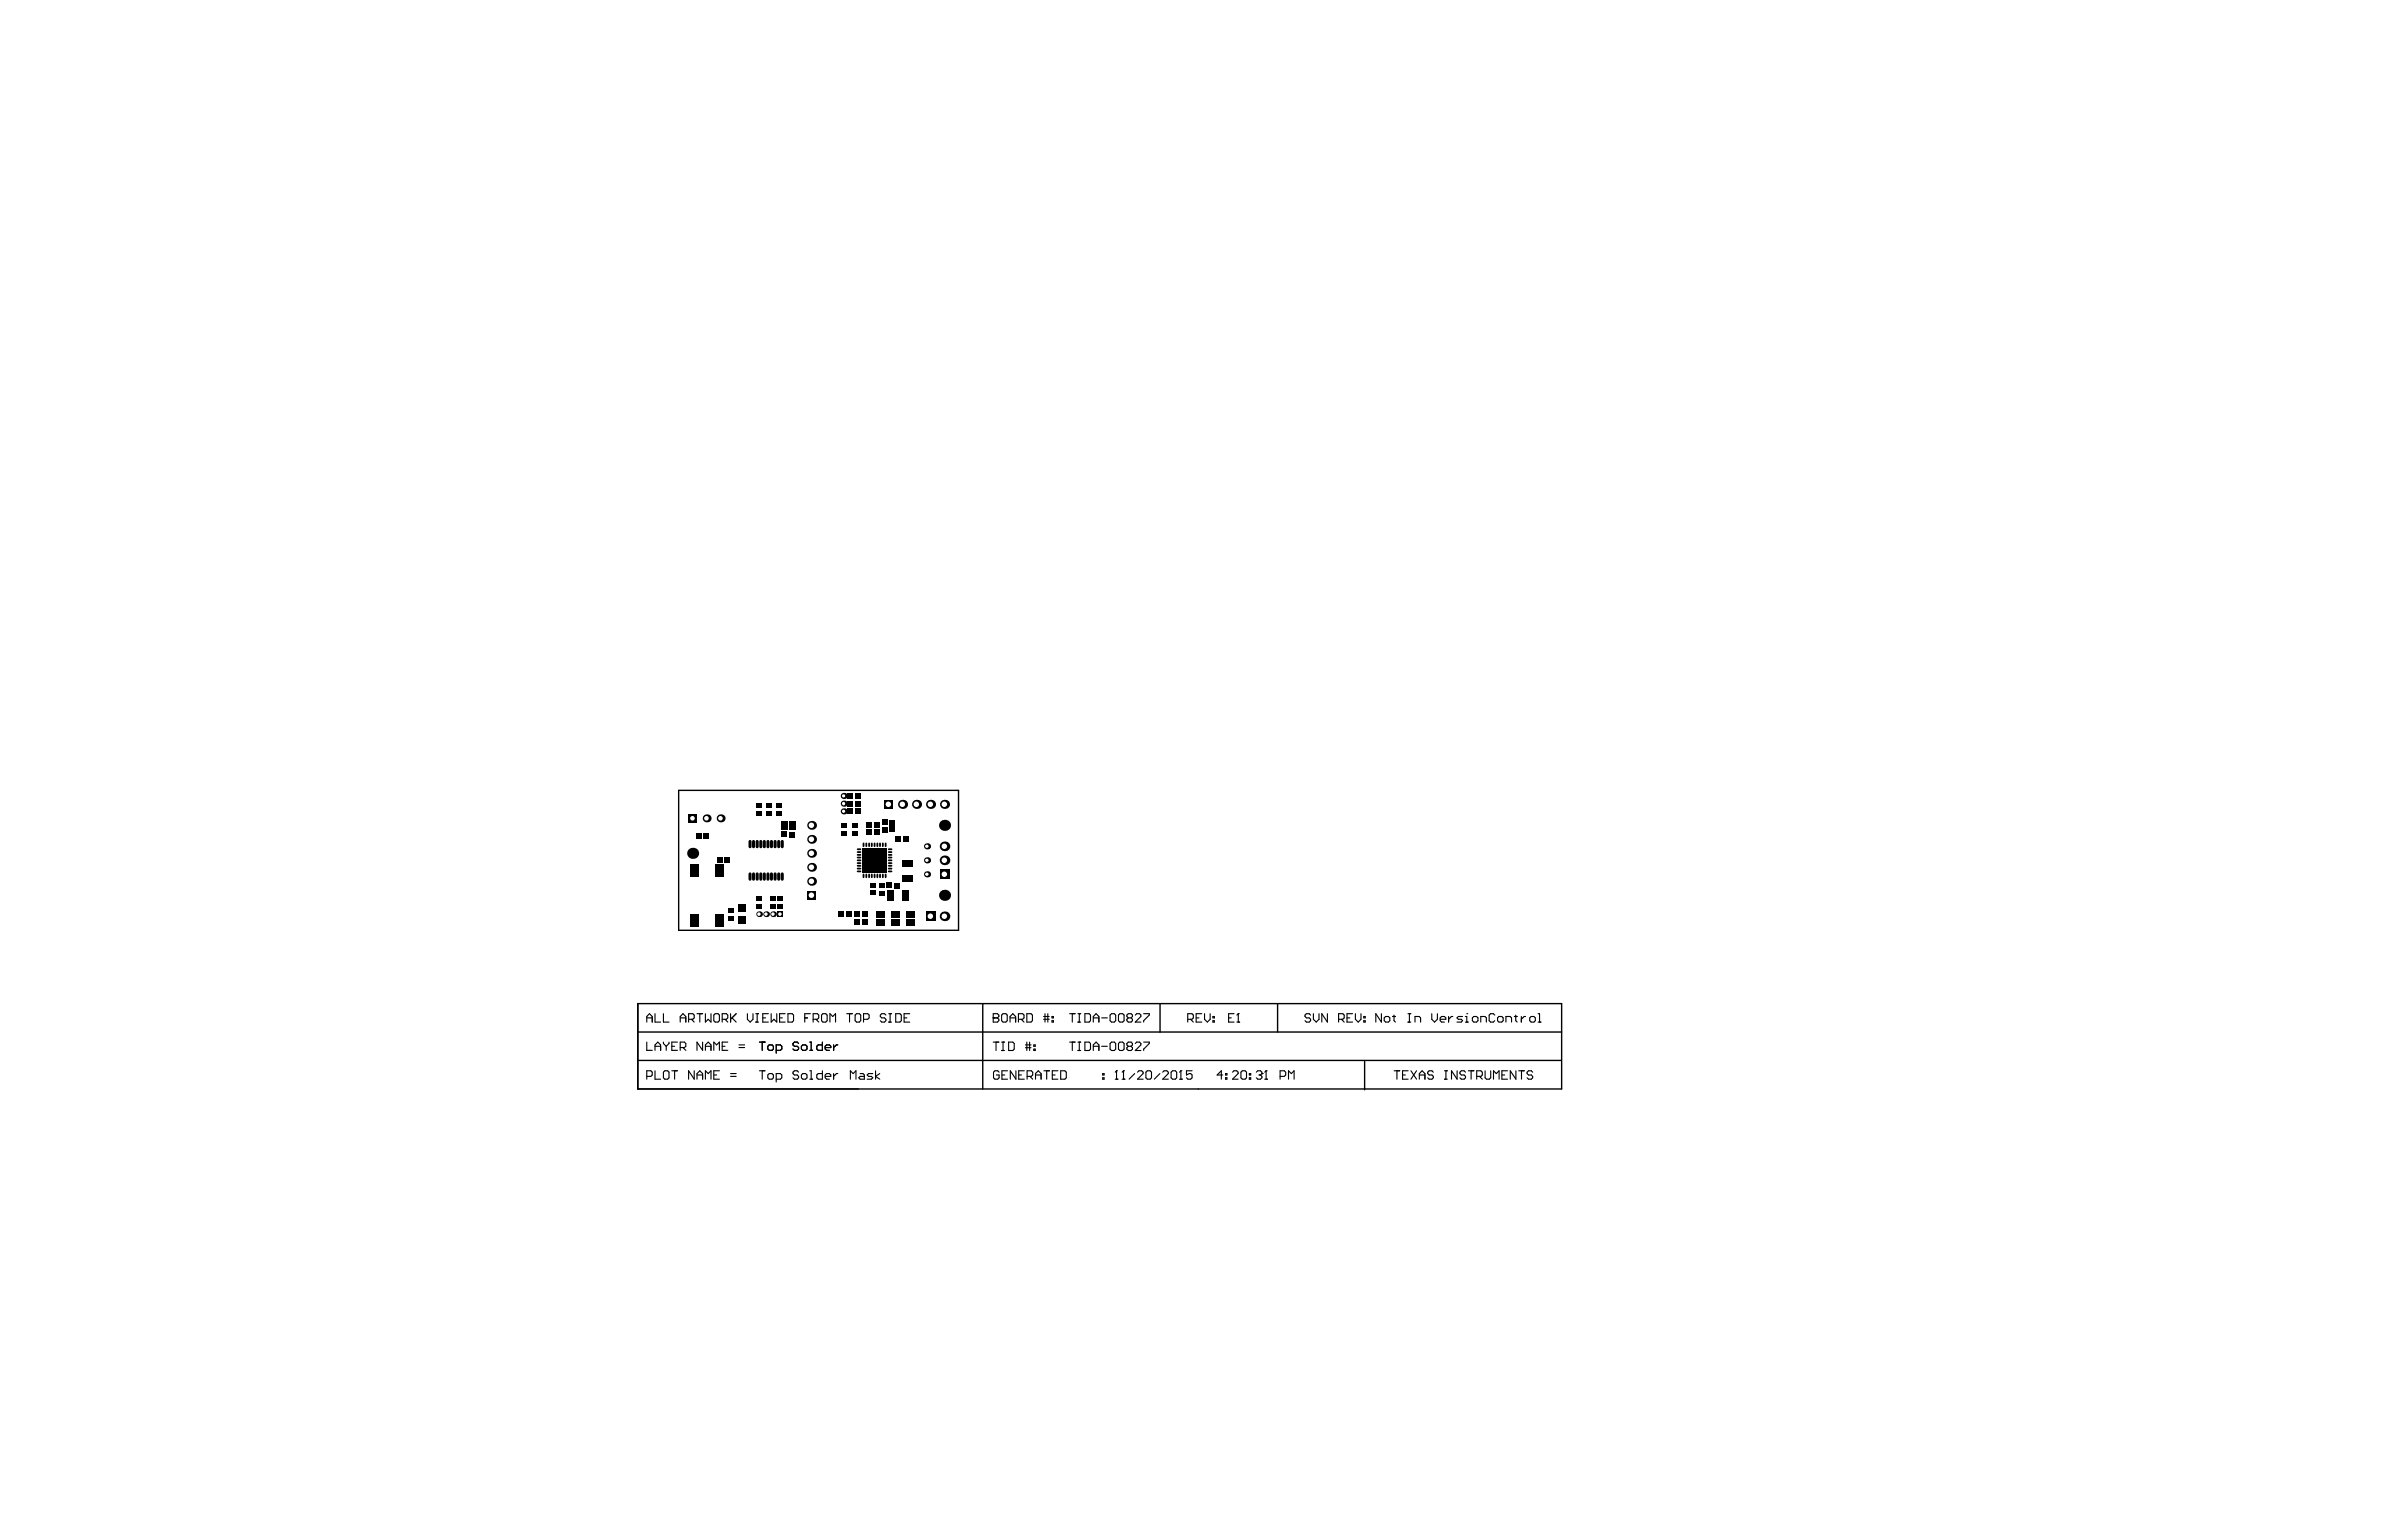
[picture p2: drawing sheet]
<svg xmlns="http://www.w3.org/2000/svg" width="432mm" height="279mm" viewBox="0 0 432 279" stroke-linecap="round" stroke-linejoin="round" font-family="sans-serif">
<path d="M123 143.3h50.8v25.4h-50.8zM115.6 182h167.5v15.5h-167.5zM115.6 192.3h167.4M115.6 187.1h167.5M178.1 182v15.5M210.3 182v5.1M231.6 182v5.1M247.4 192.5v5.1" fill="none" stroke="#000" stroke-width=".25"/>
<g fill="none" stroke="#000" stroke-width=".2">
<path d="M117.2 184.6h1M117.2 185.3v-1l.5-.5 .5 .5v1M117.2 189v1.4h1M117.2 195.2h.8l.2-.3v-.5l-.2-.2h-.8v1.5M118.7 183.8v1.5h1.1M118.7 190.4v-.9l.5-.5 .6 .5v.9M118.7 194.2v1.5h1.1M118.7 189.7h1.1M120.3 183.8v1.5h1M120.3 189v.2l.5 .5M120.5 194.2h.5l.3 .2v1l-.3 .3h-.5l-.2-.3v-1zM120.8 189.7v.7"/>
<path d="M121.3 189v.2l-.5 .5M121.8 194.2h1M121.8 189.7h.5M122.3 194.2v1.5M122.8 189h-1v1.4h1M123.3 184.6h1M123.3 189.9h.8l.2-.2v-.5l-.2-.2h-.8v1.4M123.3 185.3v-1l.5-.5 .5 .5v1M123.8 189.9l.5 .5M124.8 184.8h.8l.2-.2v-.5l-.2-.3h-.8v1.5M125.3 184.8l.5 .5M125.8 194.2v1.5l-1-1.5v1.5"/>
<path d="M126.4 183.8h1M126.4 195.7v-1l.5-.5 .5 .5v1M126.4 194.9h1M126.9 183.8v1.5M127.4 189v1.4l-1-1.4v1.4M127.9 183.8v1.5l.5-.5 .5 .5v-1.5M127.9 190.4v-.9l.5-.5 .5 .5v.9M127.9 195.7v-1.5l.5 .5 .5-.5v1.5M127.9 189.7h1M129.4 194.9h.5M129.4 190.4v-1.4l.5 .5 .5-.5v1.4M129.6 183.8h.6l.2 .3v1l-.2 .2h-.6l-.2-.2v-1z"/>
<path d="M130.4 194.2h-1v1.5h1M130.9 184.8h.8l.2-.2v-.5l-.2-.3h-.8v1.5M130.9 189.7h.5M131.4 184.8l.5 .5M131.9 189h-1v1.4h1M132.4 195.2h1.1M132.4 194.7h1.1M132.4 183.8v1.5M132.7 184.6l.8 .7M133.5 183.8l-1.1 1M134 189.9h1M134 189.5h1"/>
<path d="M135.5 183.8v1l.5 .5 .5-.5v-1M137 185.3h.5M137 183.8h.5M137.3 183.8v1.5M137.7 194.2h1M137.7 189h1M138.2 189v1.4M138.2 194.2v1.5M138.3 184.6h.5M139.3 183.8h-1v1.5h1M139.4 194.7h.5l.3 .2v.5l-.3 .3h-.5l-.2-.3v-.5zM139.4 189.5h.5l.3 .2v.5l-.3 .2h-.5l-.2-.2v-.5z"/>
<path d="M139.8 183.8v1.5l.5-.5 .5 .5v-1.5M140.7 195.7h.8l.2-.3v-.5l-.2-.2h-.8v1.5M140.7 190.4h.8l.2-.2v-.5l-.2-.2h-.8v1.5M141.3 184.6h.5M142.3 183.8h-1v1.5h1M142.8 183.8h.8l.3 .3v1l-.3 .2h-.8zM144.8 194.4l-.3-.2h-.5l-.2 .2v.3l.2 .2h.5l.3 .3v.2l-.3 .3h-.5l-.2-.3M144.8 189.2l-.3-.2h-.5l-.2 .2v.3l.2 .2h.5l.3 .2v.3l-.3 .2h-.5l-.2-.2M145.5 194.7h.5l.3 .2v.5l-.3 .3h-.5l-.2-.3v-.5zM145.5 189.5h.5l.3 .2v.5l-.3 .2h-.5l-.2-.2v-.5zM145.9 184.6h.5M146.8 194.2h.2v1.5"/>
<path d="M146.8 195.7h.5M146.8 190.4h.5M146.8 189h.2v1.4M146.9 183.8h-1v1.5M147.4 184.8h.8l.2-.2v-.5l-.2-.3h-.8v1.5M147.9 184.8l.5 .5M149.1 194.2v1.5h-.8l-.2-.3v-.5l.2-.2h.8M149.1 189v1.4h-.8l-.2-.2v-.5l.2-.2h.8M149.2 183.8h.5l.2 .3v1l-.2 .2h-.5l-.3-.2v-1zM149.6 195.2h1v-.3l-.3-.2h-.5l-.2 .2v.5l.2 .3h.5M149.6 189.9h1v-.2l-.3-.2h-.5l-.2 .2v.5l.2 .2h.5M150.4 185.3v-1.5l.6 .5 .5-.5v1.5"/>
<path d="M151.1 189.5v.9M151.1 194.7v1M151.9 194.7h-.3l-.5 .5M151.9 189.5h-.3l-.5 .4M153.5 183.8h1M154 183.8v1.5M154.2 195.7v-1.5l.5 .5 .5-.5v1.5M155.3 183.8h.5l.2 .3v1l-.2 .2h-.5l-.3-.2v-1zM155.9 194.7h.5l.3 .2v.8h-.8l-.2-.3 .2-.2h.8M156.5 184.8h.8l.3-.2v-.5l-.3-.3h-.8v1.5M158.2 194.7h-.8l-.2 .2 .2 .3h.6l.2 .2-.2 .3h-.8M158.7 194.2v1.5"/>
<path d="M159.5 194.7l-.8 .5 .8 .5M160.6 184.1l-.3-.3h-.5l-.2 .3v.2l.2 .3h.5l.3 .2v.3l-.3 .2h-.5l-.2-.2M161.1 185.3h.5M161.1 183.8h.5M161.4 183.8v1.5M162.4 183.8h.7l.3 .3v1l-.3 .2h-.7zM163.9 184.6h.5M164.9 183.8h-1v1.5h1M180.1 184.6h.1M180.1 183.8h.7l.3 .3v.2l-.3 .3 .3 .2v.3l-.3 .2h-.7zM180.1 184.6h.7M180.1 189h1"/>
<path d="M180.6 189v1.5M181.1 194.4l-.2-.2h-.5l-.3 .2v1l.3 .3h.5l.2-.3v-.5h-.5M181.6 189h.5M181.6 190.5h.5M181.6 194.9h.5M181.8 183.8h.5l.3 .3v1l-.3 .2h-.5l-.2-.2v-1zM181.8 189v1.5M182.6 194.2h-1v1.5h1M182.8 189h.8l.3 .2v1l-.3 .3h-.8zM183.1 184.6h1M183.1 185.3v-1l.5-.5 .5 .5v1M184.2 194.2v1.5l-1.1-1.5v1.5"/>
<path d="M184.6 184.8h.8l.2-.2v-.5l-.2-.3h-.8v1.5M184.7 194.9h.5M185.1 184.8l.5 .5M185.7 194.2h-1v1.5h1M185.9 189.5h1M185.9 190h1M186.1 183.8h.8l.3 .3v1l-.3 .2h-.8zM186.1 189v1.5M186.2 195.2h.8l.2-.3v-.5l-.2-.2h-.8v1.5M186.6 189v1.5M186.7 195.2l.5 .5M187.4 189.5h.3v.2h-.3z"/>
<path d="M187.4 190.2h.3v.3h-.3zM187.7 194.9h1M187.7 195.7v-1l.5-.5 .5 .5v1M189.2 184.3h1M189.2 184.8h1M189.2 194.2h1M189.4 183.8v1.5M189.7 194.2v1.5M189.9 183.8v1.5M190.7 185.1h.3v.2h-.3zM190.7 184.3h.3v.3h-.3zM190.8 194.9h.5"/>
<path d="M191.8 194.2h-1v1.5h1M192.3 194.2h.7l.3 .2v1l-.3 .3h-.7zM193.9 183.8h1M193.9 189h1M194.4 183.8v1.5M194.4 189v1.5M195.4 185.3h.5M195.4 183.8h.5M195.4 189h.5M195.4 190.5h.5M195.7 183.8v1.5M195.7 189v1.5"/>
<path d="M196.7 183.8h.7l.3 .3v1l-.3 .2h-.7zM196.7 189h.7l.3 .2v1l-.3 .3h-.7zM198.2 184.6h1M198.2 189.7h1M198.2 185.3v-1l.5-.5 .5 .5v1M198.2 190.5v-1l.5-.5 .5 .5v1M199.7 184.6h1M199.7 189.7h1M199.9 195.4h.2v.3h-.2zM199.9 194.7h.2v.2h-.2zM201.5 183.8h.5l.2 .3v1l-.2 .2h-.5l-.3-.2v-1zM201.5 189h.5l.2 .2v1l-.2 .3h-.5l-.3-.3v-1z"/>
<path d="M202.2 195.7h.5M202.4 194.2h.1M202.4 194.2v1.5M202.4 194.2l-.2 .2M203 183.8h.5l.3 .3v1l-.3 .2h-.5l-.2-.2v-1zM203 189h.5l.3 .2v1l-.3 .3h-.5l-.2-.3v-1zM203.4 195.7h.5M203.7 194.2h.1M203.7 194.2v1.5M203.7 194.2l-.3 .2M204.5 184.6l-.2 .2v.3l.2 .2h.5l.3-.2v-.3l-.3-.2M204.5 184.6l-.2-.3v-.2l.2-.3h.5l.3 .3v.2l-.3 .3"/>
<path d="M204.5 184.6h.5M204.5 189.7h.5M204.5 189.7l-.2-.2v-.3l.2-.2h.5l.3 .2v.3l-.3 .2M204.5 189.7l-.2 .3v.2l.2 .3h.5l.3-.3v-.2l-.3-.3M205.7 194.7l-1 1M205.8 184.1l.3-.3h.5l.2 .3v.2l-1 1h1M205.8 189.2l.3-.2h.5l.2 .2v.3l-1 1h1M206.2 194.4l.3-.2h.5l.2 .2v.3l-1 1h1M207.3 183.8h1v.3l-1 1v.2M207.3 189h1v.2l-1 1v.3M208 194.2h.5l.2 .2v1l-.2 .3h-.5l-.3-.3v-1zM210.3 194.7l-1.1 1"/>
<path d="M210.8 194.4l.2-.2h.5l.3 .2v.3l-1 1h1M212.5 194.2h.6l.2 .2v1l-.2 .3h-.6l-.2-.3v-1zM213.8 195.7h.5M214.1 194.2h.1M214.1 194.2v1.5M214.1 194.2l-.3 .2M215.3 184.8h.8l.2-.2v-.5l-.2-.3h-.8v1.5M215.8 184.8l.5 .5M216.1 194.2h-1v.7l.5-.2h.2l.3 .2v.5l-.3 .3h-.5l-.2-.3M216.8 184.6h.5M217.8 183.8h-1v1.5h1M218.4 183.8v1l.5 .5 .5-.5v-1"/>
<path d="M219.9 185.1h.2v.2h-.2zM219.9 184.3h.2v.3h-.2zM221.7 194.9h-1.1l.8-.7v1.5M222.2 195.4h.2v.3h-.2zM222.2 194.7h.2v.2h-.2zM222.7 184.6h.5M223.4 194.4l.3-.2h.5l.2 .2v.3l-1 1h1M223.7 183.8h-1v1.5h1M224.2 185.3h.5M224.5 183.8h.1M224.5 183.8v1.5M224.5 183.8l-.3 .3"/>
<path d="M225.2 194.2h.5l.3 .2v1l-.3 .3h-.5l-.3-.3v-1zM226.5 195.4h.2v.3h-.2zM226.5 194.7h.2v.2h-.2zM227.7 194.4l.3-.2h.5l.3 .2v.3M228.2 194.9h.3M228.5 194.9l.3 .3v.2l-.3 .3h-.5l-.3-.3M228.8 194.7h.1M228.8 194.7l-.3 .2M229.3 195.7h.5M229.5 194.2h.1M229.5 194.2v1.5M229.5 194.2l-.2 .2"/>
<path d="M232.1 195.2h.7l.3-.3v-.5l-.3-.2h-.7v1.5M233.6 195.7v-1.5l.5 .5 .5-.5v1.5M237.6 184.1l-.3-.3h-.5l-.2 .3v.2l.2 .3h.5l.3 .2v.3l-.3 .2h-.5l-.2-.2M238.1 183.8v1l.5 .5 .5-.5v-1M240.6 183.8v1.5l-1-1.5v1.5M242.7 184.8h.7l.3-.2v-.5l-.3-.3h-.7v1.5M243.2 184.8l.5 .5M244.2 184.6h.5M245.2 183.8h-1v1.5h1M245.7 183.8v1l.5 .5 .5-.5v-1M247.2 185.1h.3v.2h-.3zM247.2 184.3h.3v.3h-.3z"/>
<path d="M250.4 183.8v1.5l-1-1.5v1.5M251.2 184.3h.5l.2 .3v.5l-.2 .2h-.5l-.3-.2v-.5zM252.4 184.3h.6M252.7 184.1v1l.3 .2M252.7 194.2h1M253.2 194.2v1.5M254.2 194.9h.6M255.2 185.3h.5M255.2 183.8h.5M255.3 194.2h-1.1v1.5h1.1M255.5 183.8v1.5M255.8 194.2l1 1.5"/>
<path d="M256.5 185.3v-1h.8l.2 .3v.7M256.8 194.2l-1 1.5M257.3 194.9h1M257.3 195.7v-1l.5-.5 .5 .5v1M259.5 183.8v1l.6 .5 .5-.5v-1M259.8 194.4l-.2-.2h-.5l-.3 .2v.3l.3 .2h.5l.2 .3v.2l-.2 .3h-.5l-.3-.3M261.1 184.8h1v-.2l-.3-.3h-.5l-.2 .3v.5l.2 .2h.5M261.9 194.2h.5M261.9 195.7h.5M262.1 194.2v1.5M262.6 184.3v1M263.4 184.3h-.3l-.5 .5"/>
<path d="M264.1 194.2v1.5l-1-1.5v1.5M265.1 184.3h-.7l-.3 .3 .3 .2h.5l.2 .3-.2 .2h-.8M265.6 185.3h.5M265.6 184.3h.3v1M265.7 194.4l-.3-.2h-.5l-.3 .2v.3l.3 .2h.5l.3 .3v.2l-.3 .3h-.5l-.3-.3M265.9 183.8h.1M266.2 194.2h1M266.7 194.2v1.5M267.2 184.3h.5l.2 .3v.5l-.2 .2h-.5l-.3-.2v-.5zM267.7 195.2h.8l.2-.3v-.5l-.2-.2h-.8v1.5M268.2 195.2l.5 .5M268.4 185.3v-1h.8l.2 .3v.7"/>
<path d="M269.2 194.2v1.2l.3 .3h.5l.2-.3v-1.2M270.7 195.7v-1.5l.5 .5 .6-.5v1.5M271 184.1l-.3-.3h-.5l-.3 .3v1l.3 .2h.5l.3-.2M271.7 184.3h.5l.3 .3v.5l-.3 .2h-.5l-.2-.2v-.5zM272.3 194.9h.5M273 185.3v-1h.8l.2 .3v.7M273.3 194.2h-1v1.5h1M274.5 184.3h.5M274.8 184.1v1l.2 .2M274.8 194.2v1.5l-1-1.5v1.5M275.3 194.2h1M275.8 184.3v1"/>
<path d="M275.8 194.2v1.5M276.5 184.3h-.2l-.5 .5M277.6 184.3h.5l.2 .3v.5l-.2 .2h-.5l-.3-.2v-.5zM277.8 194.4l-.2-.2h-.5l-.3 .2v.3l.3 .2h.5l.2 .3v.2l-.2 .3h-.5l-.3-.3M278.8 185.3h.5M278.8 183.8h.3v1.5"/>
</g>
<g fill="#000">
<circle cx="156.5" cy="155.3" r=".29"/>
<circle cx="156.5" cy="156.7" r=".29"/>
<circle cx="157.8" cy="157.9" r=".29"/>
<circle cx="157.8" cy="155.3" r=".29"/>
<circle cx="157.8" cy="154" r=".29"/>
<circle cx="157.8" cy="156.7" r=".29"/>
<circle cx="159.2" cy="157.9" r=".29"/>
<circle cx="159.2" cy="155.3" r=".29"/>
<circle cx="159.2" cy="154" r=".29"/>
<circle cx="159.2" cy="156.7" r=".29"/>
<circle cx="160.5" cy="155.3" r=".29"/>
<circle cx="160.5" cy="156.7" r=".29"/>
<circle cx="138.9" cy="165.8" r=".52"/>
</g>
<circle cx="138.8" cy="165.7" r=".32" fill="#fff"/>
<path d="M140.9 165.2h1.1v1.1h-1.1z" fill-rule="evenodd" fill="#000"/>
<circle cx="141.4" cy="165.7" r=".32" fill="#fff"/>
<circle cx="147.1" cy="159.8" r=".8" fill="#000"/>
<circle cx="147.1" cy="159.8" r=".49" fill="#fff"/>
<circle cx="147.1" cy="149.6" r=".8" fill="#000"/>
<circle cx="147.1" cy="149.6" r=".49" fill="#fff"/>
<circle cx="153" cy="145.7" r=".56" fill="#000"/>
<circle cx="152.9" cy="145.7" r=".3" fill="#fff"/>
<circle cx="130.6" cy="148.4" r=".72" fill="#000"/>
<circle cx="130.6" cy="148.4" r=".42" fill="#fff"/>
<path d="M146.3 161.5h1.6v1.6h-1.6z" fill-rule="evenodd" fill="#000"/>
<circle cx="147.1" cy="162.3" r=".49" fill="#fff"/>
<circle cx="147.1" cy="154.7" r=".8" fill="#000"/>
<circle cx="147.1" cy="154.7" r=".49" fill="#fff"/>
<circle cx="147.1" cy="152.2" r=".8" fill="#000"/>
<circle cx="147.1" cy="152.2" r=".49" fill="#fff"/>
<circle cx="153" cy="144.3" r=".56" fill="#000"/>
<circle cx="152.9" cy="144.3" r=".29" fill="#fff"/>
<circle cx="153" cy="147.1" r=".56" fill="#000"/>
<circle cx="152.9" cy="147.1" r=".29" fill="#fff"/>
<circle cx="147.1" cy="157.3" r=".8" fill="#000"/>
<circle cx="147.1" cy="157.2" r=".49" fill="#fff"/>
<circle cx="137.6" cy="165.8" r=".52" fill="#000"/>
<circle cx="137.6" cy="165.7" r=".32" fill="#fff"/>
<circle cx="140.1" cy="165.8" r=".52" fill="#000"/>
<circle cx="140.1" cy="165.7" r=".32" fill="#fff"/>
<path d="M160.3 145h1.6v1.7h-1.6z" fill-rule="evenodd" fill="#000"/>
<circle cx="161" cy="145.8" r=".49" fill="#fff"/>
<circle cx="168.1" cy="156" r=".56" fill="#000"/>
<circle cx="168" cy="156" r=".31" fill="#fff"/>
<circle cx="168.1" cy="153.5" r=".56" fill="#000"/>
<circle cx="168" cy="153.4" r=".31" fill="#fff"/>
<circle cx="166.2" cy="145.8" r=".82" fill="#000"/>
<circle cx="166.1" cy="145.8" r=".49" fill="#fff"/>
<circle cx="168.7" cy="145.8" r=".82" fill="#000"/>
<circle cx="168.6" cy="145.8" r=".49" fill="#fff"/>
<circle cx="128.1" cy="148.4" r=".72" fill="#000"/>
<circle cx="128.1" cy="148.4" r=".42" fill="#fff"/>
<path d="M124.8 147.6h1.5v1.5h-1.5z" fill-rule="evenodd" fill="#000"/>
<circle cx="125.5" cy="148.4" r=".42" fill="#fff"/>
<circle cx="168.1" cy="158.5" r=".56" fill="#000"/>
<circle cx="168" cy="158.5" r=".31" fill="#fff"/>
<path d="M167.8 165.3h1.7v1.7h-1.7z" fill-rule="evenodd" fill="#000"/>
<circle cx="168.6" cy="166.1" r=".49" fill="#fff"/>
<circle cx="163.6" cy="145.8" r=".82" fill="#000"/>
<circle cx="163.6" cy="145.8" r=".49" fill="#fff"/>
<circle cx="171.2" cy="145.8" r=".82" fill="#000"/>
<circle cx="171.2" cy="145.8" r=".49" fill="#fff"/>
<circle cx="171.2" cy="156" r=".88" fill="#000"/>
<circle cx="171.2" cy="156" r=".49" fill="#fff"/>
<circle cx="171.2" cy="153.5" r=".88" fill="#000"/>
<circle cx="171.2" cy="153.4" r=".49" fill="#fff"/>
<path d="M170.4 157.7h1.7v1.7h-1.7z" fill-rule="evenodd" fill="#000"/>
<circle cx="171.2" cy="158.5" r=".49" fill="#fff"/>
<circle cx="171.2" cy="166.1" r=".88" fill="#000"/>
<circle cx="171.2" cy="166.1" r=".49" fill="#fff"/>
<g fill="#000">
<path d="M125.1 156.7h1.5v2.2h-1.5z" fill-rule="evenodd"/>
<path d="M126.2 151.1h.9v.9h-.9z" fill-rule="evenodd"/>
<path d="M127.6 151.1h.9v.9h-.9z" fill-rule="evenodd"/>
<path d="M129.6 156.7h1.5v2.2h-1.5z" fill-rule="evenodd"/>
<path d="M130 155.4h.9v.9h-.9z" fill-rule="evenodd"/>
<path d="M131.4 155.4h.9v.9h-.9z" fill-rule="evenodd"/>
<path d="M137.1 147.1h1v.9h-1z" fill-rule="evenodd"/>
<path d="M137.1 145.7h1v.9h-1z" fill-rule="evenodd"/>
<path d="M138.9 147.1h1v.9h-1z" fill-rule="evenodd"/>
<path d="M138.9 145.7h1v.9h-1z" fill-rule="evenodd"/>
<path d="M141.6 148.9h1.2v1.5h-1.2z" fill-rule="evenodd"/>
<path d="M140.7 147.1h.9v.9h-.9z" fill-rule="evenodd"/>
<path d="M140.7 145.7h.9v.9h-.9z" fill-rule="evenodd"/>
<path d="M141.6 150.8h1v1h-1z" fill-rule="evenodd"/>
<path d="M143.1 150.8h.9v1h-.9z" fill-rule="evenodd"/>
<path d="M143.1 148.9h1.2v1.5h-1.2z" fill-rule="evenodd"/>
<path d="M152.5 149.2h.9v.9h-.9z" fill-rule="evenodd"/>
<path d="M152.5 150.7h.9v.9h-.9z" fill-rule="evenodd"/>
<path d="M153.7 145.2h.9v1h-.9z" fill-rule="evenodd"/>
<path d="M153.7 146.6h.9v1h-.9z" fill-rule="evenodd"/>
<path d="M153.7 143.8h.9v1h-.9z" fill-rule="evenodd"/>
<path d="M155.1 145.3h.9v.9h-.9z" fill-rule="evenodd"/>
<path d="M155.1 146.7h.9v.9h-.9z" fill-rule="evenodd"/>
<path d="M155.1 143.9h.9v.9h-.9z" fill-rule="evenodd"/>
<path d="M154.5 149.2h1v.9h-1z" fill-rule="evenodd"/>
<path d="M154.5 150.7h1v.9h-1z" fill-rule="evenodd"/>
<path d="M156.3 153.7h4.5v4.6h-4.5z" fill-rule="evenodd"/>
<path d="M157.1 149.2h.9v.9h-.9z" fill-rule="evenodd"/>
<path d="M157.1 150.5h.9v.9h-.9z" fill-rule="evenodd"/>
<path d="M158.5 149.2h1v.9h-1z" fill-rule="evenodd"/>
<path d="M158.5 150.4h1v1h-1z" fill-rule="evenodd"/>
<path d="M159.9 148.7h.9v.9h-.9z" fill-rule="evenodd"/>
<path d="M159.9 150h.9v.9h-.9z" fill-rule="evenodd"/>
<path d="M161.3 148.7h.9v.9h-.9z" fill-rule="evenodd"/>
<path d="M161.3 149.9h.9v1h-.9z" fill-rule="evenodd"/>
<path d="M162.3 151.7h.9v.9h-.9z" fill-rule="evenodd"/>
<path d="M163.7 151.7h1v1h-1z" fill-rule="evenodd"/>
<path d="M163.6 158.6h1.8v1.2h-1.8z" fill-rule="evenodd"/>
<path d="M163.6 156h1.8v1.2h-1.8z" fill-rule="evenodd"/>
<path d="M125.1 165.8h1.5v2.2h-1.5z" fill-rule="evenodd"/>
<path d="M129.6 165.8h1.5v2.2h-1.5z" fill-rule="evenodd"/>
<path d="M132.1 166h.9v.9h-.9z" fill-rule="evenodd"/>
<path d="M132.1 164.6h.9v.9h-.9z" fill-rule="evenodd"/>
<path d="M133.8 166.1h1.3v1.4h-1.3z" fill-rule="evenodd"/>
<path d="M133.8 164.1h1.3v1.3h-1.3z" fill-rule="evenodd"/>
<path d="M137.1 163.9h1v.9h-1z" fill-rule="evenodd"/>
<path d="M137.1 162.4h1v.9h-1z" fill-rule="evenodd"/>
<path d="M139.7 163.9h.9v.9h-.9z" fill-rule="evenodd"/>
<path d="M139.7 162.4h.9v.9h-.9z" fill-rule="evenodd"/>
<path d="M140.9 163.9h1v.8h-1z" fill-rule="evenodd"/>
<path d="M140.9 162.5h1v.9h-1z" fill-rule="evenodd"/>
<path d="M152 165.3h1v.9h-1z" fill-rule="evenodd"/>
<path d="M153.5 165.3h.9v.9h-.9z" fill-rule="evenodd"/>
<path d="M154.8 165.3h.9v.9h-.9z" fill-rule="evenodd"/>
<path d="M154.8 166.7h.9v.9h-.9z" fill-rule="evenodd"/>
<path d="M156.3 165.3h.9v.9h-.9z" fill-rule="evenodd"/>
<path d="M156.3 166.7h.9v.9h-.9z" fill-rule="evenodd"/>
<path d="M157.8 161.4h1v.9h-1z" fill-rule="evenodd"/>
<path d="M157.8 160.1h1v.8h-1z" fill-rule="evenodd"/>
<path d="M158.8 165.2h1.5v1.2h-1.5z" fill-rule="evenodd"/>
<path d="M158.8 166.7h1.5v1.2h-1.5z" fill-rule="evenodd"/>
<path d="M159.3 161.5h1v.9h-1z" fill-rule="evenodd"/>
<path d="M159.3 160h1v.9h-1z" fill-rule="evenodd"/>
<path d="M160.7 160.1h.9v.9h-.9z" fill-rule="evenodd"/>
<path d="M161.6 165.2h1.5v1.2h-1.5z" fill-rule="evenodd"/>
<path d="M161.6 166.7h1.5v1.2h-1.5z" fill-rule="evenodd"/>
<path d="M160.8 161.4h1.2v1.8h-1.2z" fill-rule="evenodd"/>
<path d="M162.1 160.1h.9v.9h-.9z" fill-rule="evenodd"/>
<path d="M164.4 165.2h1.5v1.2h-1.5z" fill-rule="evenodd"/>
<path d="M164.4 166.7h1.5v1.2h-1.5z" fill-rule="evenodd"/>
<path d="M163.5 161.4h1.2v1.9h-1.2z" fill-rule="evenodd"/>
</g>
<g fill="none" stroke="#000" stroke-width=".33">
<path d="M155.5 158h.5M155.5 157.5h.5M155.5 156.5h.5M155.5 156h.5M155.5 155.5h.5M155.5 154.5h.5M155.5 154h.5M155.5 157h.5M155.5 155h.5M156.5 152.9v.5M156.5 158.6v.5M157 152.9v.5"/>
<path d="M157 158.6v.5M157.6 152.9v.5M157.6 158.6v.5M158 152.9v.5M158 158.6v.5M158.5 152.9v.5M158.5 158.6v.5M159 152.9v.5M159 158.6v.5M159.5 152.9v.5M159.5 158.6v.5M160 152.9v.5"/>
<path d="M160 158.6v.5M160.5 152.9v.5M160.5 158.6v.5M161.1 158h.5M161.1 157.5h.5M161.1 156.5h.5M161.1 156h.5M161.1 155.5h.5M161.1 154.5h.5M161.1 154h.5M161.1 157h.5M161.1 155h.5"/>
</g>
<g fill="none" stroke="#000" stroke-width=".56">
<path d="M136 152.6v.9M136 158.5v.9M136.6 152.6v.9M136.6 158.5v.9M137.3 152.6v.9M137.3 158.5v.9M137.9 152.6v.9M137.9 158.5v.9M138.6 152.6v.9M138.6 158.5v.9M139.2 152.6v.9M139.2 158.5v.9"/>
<path d="M139.8 152.6v.9M139.8 158.5v.9M140.5 152.6v.9M140.5 158.5v.9M141.2 152.6v.9M141.2 158.5v.9M141.8 152.6v.9M141.8 158.5v.9"/>
</g>
<g fill="#000">
<circle cx="125.6" cy="154.7" r="1"/>
<circle cx="171.2" cy="149.6" r="1"/>
<circle cx="171.2" cy="162.3" r="1"/>
</g>
</svg>
